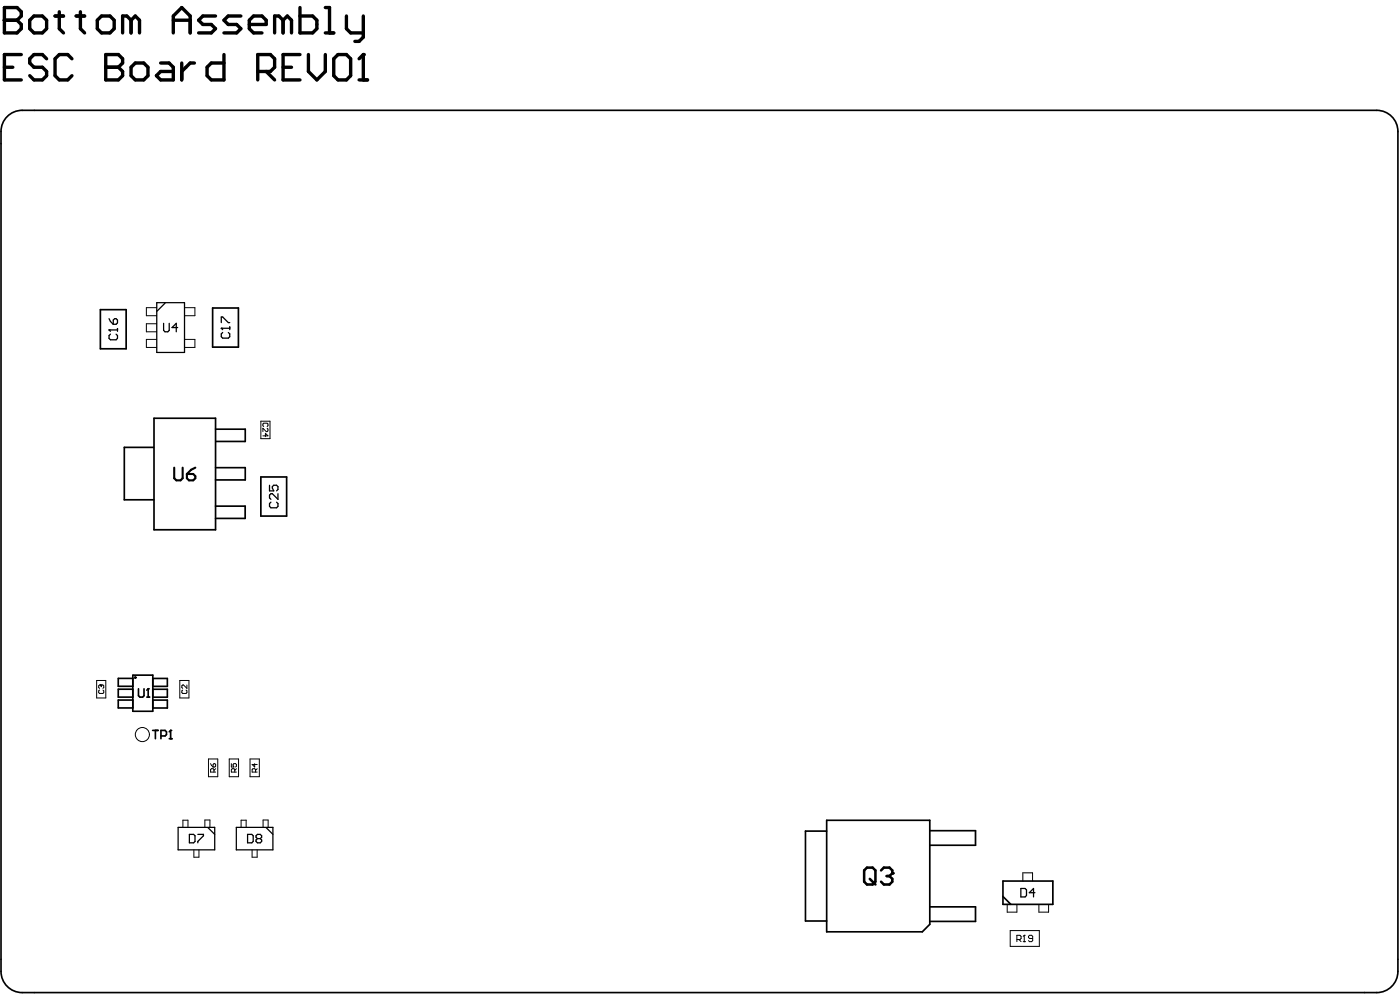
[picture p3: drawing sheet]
<svg xmlns="http://www.w3.org/2000/svg" width="280mm" height="199mm" viewBox="0 0 280 199" stroke-linecap="round" stroke-linejoin="round" font-family="sans-serif">
<g fill="none" stroke="#000" stroke-width=".2">
<path d="M31.4 67.9h-2.1v1.6h2.1M31.4 61.5h-2.1v1.6h2.1M31.4 64.7h-2.1v1.6h2.1M36.9 61.5h2.1v1.6h-2.1M36.9 67.9h2.1v1.6h-2.1M52.2 84.2h1.8v3.5h-1.8zM52.6 87.2h1l-.5-.6v.7M52.8 85.3l-.2-.2v-.3l.2-.2h.6l.2 .2v.3l-.2 .2M53.4 85.6l.2 .2v.3l-.2 .2h-.1l-.7-.7v.7M19.3 136.1h1.9v3.5h-1.9zM19.9 138l-.2 .2v.3l.2 .2h.7l.2-.2v-.3l-.2-.2M20.1 137h.1"/>
<path d="M20.1 137l-.4 .1v.4l.2 .2M20.1 137l.2 .1M20.3 137.1l.1-.1 .4 .1v.4l-.2 .2M20.3 137.1v.2M36 136.1h1.8v3.5h-1.8zM36.6 138l-.2 .2v.3l.2 .2h.6l.2-.2v-.3l-.2-.2M37.4 137v.7l-.7-.7h-.1l-.2 .1v.4l.2 .2M41.7 151.8h1.9v3.5h-1.9zM42.1 152.7l.5 .7M42.8 154.4v-.5l-.2-.2h-.3l-.2 .2v.5h1M42.8 152.7l.3 .2v.3l-.1 .2h-.4v-.5zM43.1 153.7l-.3 .4"/>
<path d="M45.9 151.8h1.8v3.5h-1.8zM46.3 152.7v.7h.5l-.2-.4 .2-.3h.3l.2 .2v.3l-.2 .2M47 154.4v-.5l-.2-.2h-.3l-.2 .2v.5h1M47.3 153.7l-.3 .4M50 151.8h1.9v3.5h-1.9zM51 152.7v.7l-.6-.5h1.1M51.1 154.4v-.5l-.1-.2h-.4l-.2 .2v.5h1.1M51.5 153.7l-.4 .4M36.6 165.4v-1.4h1v1.4M38.8 170v1.4h1v-1.4M41 165.4v-1.4h1v1.4M48.2 165.4v-1.4h1.1v1.4"/>
<path d="M50.4 170v1.4h1v-1.4M52.6 165.4v-1.4h1v1.4M204.6 176.1v-1.6h2v1.6M201.5 180.9v1.5h2v-1.5M202.1 186.1h5.8v3.1h-5.8zM203.4 187.9h.7l.2-.2v-.5l-.2-.2h-.7v1.3M203.9 187.9l.4 .4M204.7 188.3h.4M204.9 187h.1M204.9 187v1.3M204.9 187l-.2 .2M206.6 187.7h-.6l-.2-.2 .2-.5h.4l.2 .2v.9l-.2 .2h-.4l-.2-.2"/>
<path d="M207.9 180.9v1.5h1.9v-1.5"/>
<circle cx="27.1" cy="135.5" r=".19"/>
<circle cx="27.1" cy="135.5" r=".08"/>
<circle cx="28.5" cy="146.9" r="1.41"/>
</g>
<g fill="none" stroke="#000" stroke-width=".34">
<path d="M20.1 61.9h5.1v7.8h-5.1zM42.5 61.6h5.2v7.8h-5.2zM30.7 89.5h-5.8v10.4h5.9M30.8 83.6h12.3v22.3h-12.3zM43.1 85.8h6v2.5h-5.9M43.1 93.5h6v2.5h-6M52.2 95.4h5.1v7.8h-5.1zM43.1 101.2h6v2.5h-6M165.4 166.2h-4.2v18h4.2M165.4 164h20.6v20.8l-1.5 1.5h-19.1zM186 166.1h9.2v2.9h-9.2M200.7 176.2h9.9v4.6h-9.9z"/>
<path d="M200.7 179.3l1.5 1.5M186 181.3h9.2v3h-9.2"/>
</g>
<g fill="none" stroke="#000" stroke-width=".33">
<path d="M1.7 23.1a4.2 4.2 0 0 1 2.7-1h271.1a4.2 4.2 0 0 1 4.2 4.2v168a4.2 4.2 0 0 1-4.2 4.2h-271.1a4.2 4.2 0 0 1-4.2-4.2v-168a4.2 4.2 0 0 1 1.5-3.2zM26.6 135v7.2h4M26.6 135.7h-2.9v1.5h2.9M26.6 137.8h-2.9v1.6h2.9M26.6 140h-2.9v1.6h2.9M26.6 135h4v7.2M27.7 137.7v1.4l.3 .3h.5l.3-.3v-1.4M29.4 139.4h.5M29.4 138l.2-.3v1.7M30.6 135.7h2.9v1.6h-2.9M30.6 137.8h2.9v1.6h-2.9M30.6 140h2.9v1.6h-2.9"/>
<path d="M30.5 146.1h1.1M30.6 141.6h.1M31.1 146.1v1.6M32.2 147.2h.8l.3-.3v-.6l-.3-.2h-.8v1.6M33.9 146.3l.2-.2v1.6M33.9 147.7h.5"/>
</g>
<g fill="none" stroke="#000" stroke-width=".25">
<path d="M21.8 66h.1M21.8 66h1.7M21.8 66l.3 .3M21.8 63.7l.3 .6 .6 .5M22.1 66.8l-.3 .3v.6l.3 .2h1.1l.3-.2v-.6l-.3-.3M22.9 63.7h.3l.3 .3v.6l-.3 .2h-.5v-.8zM23.5 65.7v.6M31.4 60.5h5.5v10h-5.5zM32.7 64.7v1.4l.3 .2h.6l.3-.2v-1.4M33 60.6l-1.6 1.7M35.5 65.5h-1.1l.9-.8v1.6M44.3 65.6h.1"/>
<path d="M44.3 64.5v-1.1h.3l1.1 1.1h.3M44.3 65.6h1.7M44.3 65.6l.3 .3M44.6 66.5l-.3 .3v.5l.3 .3h1.1l.3-.3v-.5l-.3-.3M46 65.4v.5M53.9 97v1.2h.9l-.3-.6v-.3l.3-.3h.5l.3 .3v.6l-.3 .3M55.6 98.7v1.2l-1.1-1.2h-.3l-.3 .3v.6l.3 .3M54.2 100.4l-.3 .3v.6l.3 .2h1.1l.3-.2v-.6l-.3-.3M35.6 165.4h7.4v4.5h-7.4zM37.9 166.8h.8l.3 .3v1.2l-.3 .2h-.8zM39.6 166.8h1.1v.3l-1.1 1.2v.2M41.6 165.5l1.4 1.3"/>
<path d="M47.3 165.4h7.3v4.5h-7.3zM49.5 166.8h.9l.3 .3v1.2l-.3 .2h-.9zM51.5 167.7l-.3 .3v.3l.3 .2h.6l.3-.2v-.3l-.3-.3M51.5 167.7l-.3-.3v-.3l.3-.3h.6l.3 .3v.3l-.3 .3M51.5 167.7h.6M53.3 165.5l1.3 1.3M204.2 177.7h.9l.3 .2v1.2l-.3 .3h-.9zM207.1 178.5h-1.2l.9-.8v1.7"/>
</g>
<path d="M173.5 173.5h1.1l.5 .6v2.2l-.5 .6h-1.1l-.6-.6v-2.2zM174 175.7l1.1 1.2M176.3 174.1l.5-.6h1.2l.5 .6v.5l-.5 .6M177.4 175.2h.6M178 175.2l.5 .5v.6l-.5 .6h-1.2l-.5-.6" fill="none" stroke="#000" stroke-width=".51"/>
<g fill="#000">
<circle cx=".9" cy="4" r=".34"/>
<circle cx="21.2" cy="13.4" r=".34"/>
<circle cx="72.7" cy="10.9" r=".34"/>
<circle cx="29.6" cy="137.7" r=".17"/>
<circle cx="34.1" cy="146.1" r=".17"/>
<circle cx="178.5" cy="174.6" r=".25"/>
</g>
<path d="M34.9 93.5v2.1l.4 .5h.8l.4-.5v-2.1M37.4 94.8h1.3l.4 .4v.4l-.4 .5h-.9l-.4-.5zM39.1 93.5l-.9 .4-.8 .9" fill="none" stroke="#000" stroke-width=".42"/>
<g fill="none" stroke="#000" stroke-width=".68">
<path d="M.9 1.5h2.5l.9 .9v.8l-.9 .8 .9 .9v.8l-.9 .9h-2.5zM.9 4h2.5M.9 13.4h1.7M4.3 10.9h-3.4v5.1h3.4M5.9 4l.9-.8h1.7l.8 .8v1.7l-.8 .9h-1.7l-.9-.9zM9.3 11.8l-.8-.9h-1.7l-.9 .9v.8l.9 .8h1.7l.8 .9v.8l-.8 .9h-1.7l-.9-.9M11 3.2h1.7M11.9 2.4v3.3l.8 .9M14.4 11.8l-.8-.9h-1.7l-.9 .9v3.3l.9 .9h1.7l.8-.9M15.2 3.2h1.7M16.1 2.4v3.3l.8 .9M19.5 4l.8-.8h1.7l.8 .8v1.7l-.8 .9h-1.7l-.8-.9z"/>
<path d="M21.2 10.9h2.5l.8 .9v.8l-.8 .8 .8 .9v.8l-.8 .9h-2.5zM21.2 13.4h2.5M26.2 4l-.8-.8h-.9v3.4M26.2 4v2.6M26.2 4l.9-.8 .8 .8v2.6M27.1 12.6h1.7l.8 .8v1.7l-.8 .9h-1.7l-.9-.9v-1.7zM32.1 12.6h1.7l.9 .8v2.6h-2.6l-.8-.9 .8-.8h2.6M34.7 4h3.4M34.7 6.6v-3.4l1.7-1.7 1.7 1.7v3.4M36.4 12.6v3.4M38.9 12.6h-.8l-1.7 1.7M43.1 3.2h-2.5l-.9 .8 .9 .9h1.7l.8 .8-.8 .9h-2.6"/>
<path d="M44.8 10.9v5.1h-2.5l-.9-.9v-1.7l.9-.8h2.5M48.2 3.2h-2.5l-.9 .8 .9 .9h1.6l.9 .8-.9 .9h-2.5M49.9 4.9h3.4v-.9l-.9-.8h-1.7l-.8 .8v1.7l.8 .9h1.7M51.6 14.3h2.5l.8-.9v-1.6l-.8-.9h-2.5v5.1M53.3 14.3l1.6 1.7M56.6 4l-.8-.8h-.9v3.4M56.6 4v2.6M56.6 4l.9-.8 .8 .8v2.6M56.6 13.4h1.7M60 1.5v5.1h2.6l.8-.9v-1.7l-.8-.8h-2.6M60 10.9h-3.4v5.1h3.4M61.7 10.9v3.4l1.7 1.7 1.7-1.7v-3.4"/>
<path d="M65.1 6.6h1.7M65.1 1.5h.8v5.1M67.6 10.9h1.7l.9 .9v3.3l-.9 .9h-1.7l-.8-.9v-3.3zM69.3 3.2v2.5l.9 .9h2.5M71.8 11.8l.9-.9v5.1M71.8 16h1.7M72.7 3.2v4.2l-.9 .9h-.8"/>
</g>
</svg>
